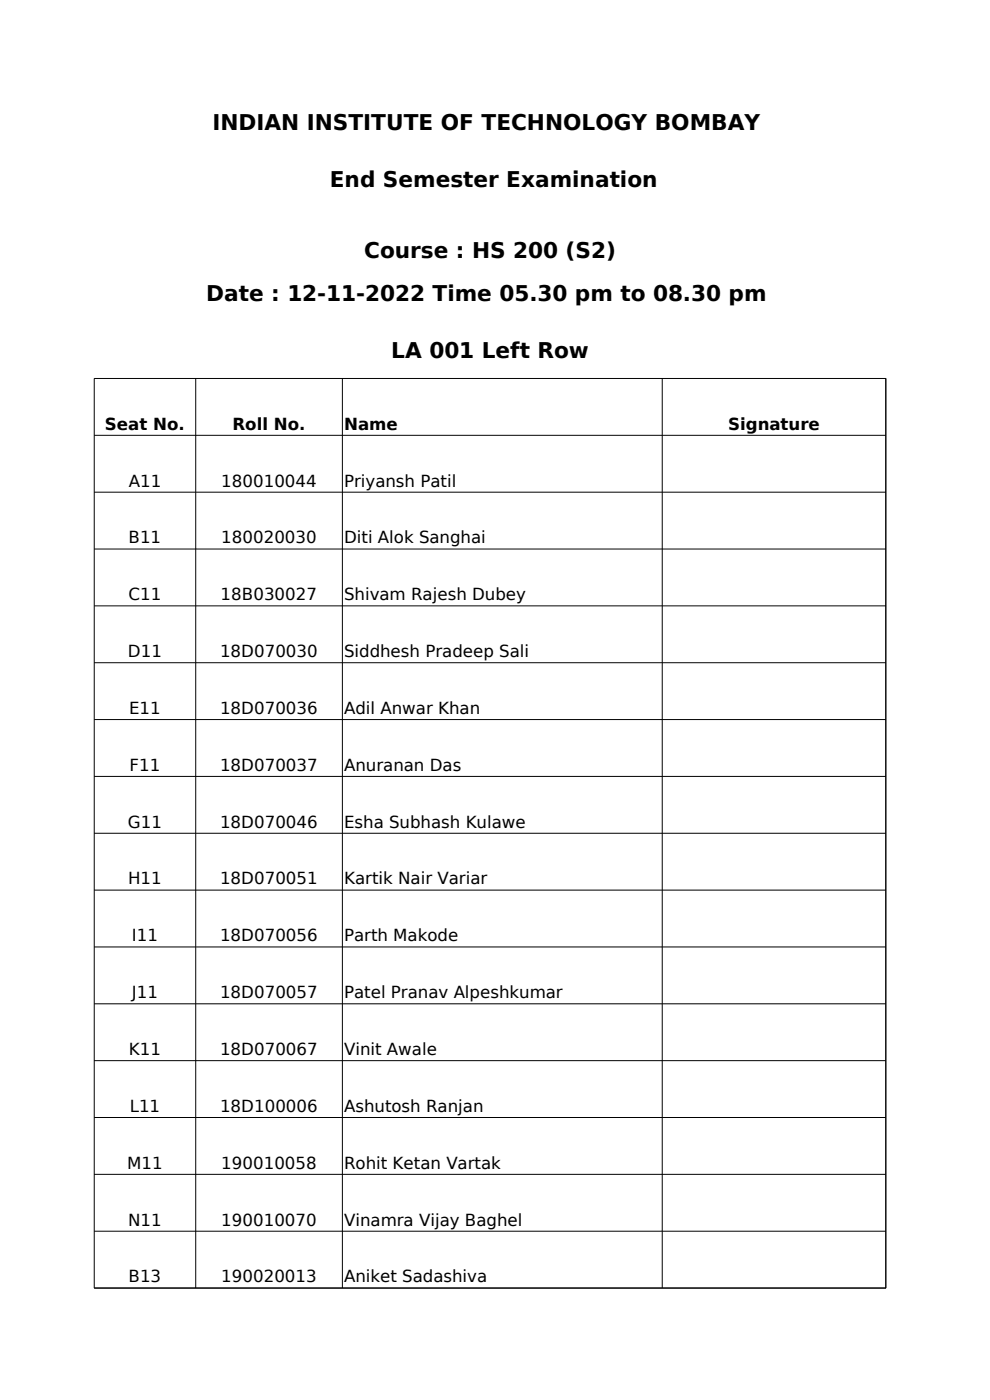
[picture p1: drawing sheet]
<svg xmlns="http://www.w3.org/2000/svg" width="210mm" height="297mm" viewBox="0 0 210 297" stroke-linecap="round" stroke-linejoin="round" font-family="sans-serif">
<defs><g id="words">
<g font-size="4.6">
<text x="45.1" y="27.6">INDIAN INSTITUTE OF TECHNOLOGY BOMBAY</text>
<text x="70" y="39.7">End Semester Examination</text>
<text x="77.3" y="54.8">Course : HS 200 (S2)</text>
<text x="43.7" y="63.8">Date : 12-11-2022 Time 05.30 pm to 08.30 pm</text>
<text x="83" y="75.9">LA 001 Left Row</text>
</g>
<g font-size="3.5">
<text x="22.3" y="91.2">Seat No.</text>
<text x="49.3" y="91.2">Roll No.</text>
<text x="73" y="91.2">Name</text>
<text x="154.4" y="91.2">Signature</text>
<text x="27.3" y="103.2">A11</text>
<text x="46.9" y="103.2">180010044</text>
<text x="73" y="103.2">Priyansh Patil</text>
<text x="27.3" y="115.3">B11</text>
<text x="46.9" y="115.3">180020030</text>
<text x="73" y="115.3">Diti Alok Sanghai</text>
<text x="27.3" y="127.4">C11</text>
<text x="46.8" y="127.4">18B030027</text>
<text x="73" y="127.4">Shivam Rajesh Dubey</text>
<text x="27.1" y="139.4">D11</text>
<text x="46.7" y="139.4">18D070030</text>
<text x="73" y="139.4">Siddhesh Pradeep Sali</text>
<text x="27.4" y="151.5">E11</text>
<text x="46.7" y="151.5">18D070036</text>
<text x="73" y="151.5">Adil Anwar Khan</text>
<text x="27.5" y="163.5">F11</text>
<text x="46.7" y="163.5">18D070037</text>
<text x="73" y="163.5">Anuranan Das</text>
<text x="27.1" y="175.6">G11</text>
<text x="46.7" y="175.6">18D070046</text>
<text x="73" y="175.6">Esha Subhash Kulawe</text>
<text x="27.2" y="187.6">H11</text>
<text x="46.7" y="187.6">18D070051</text>
<text x="73" y="187.6">Kartik Nair Variar</text>
<text x="28" y="199.7">I11</text>
<text x="46.7" y="199.7">18D070056</text>
<text x="73" y="199.7">Parth Makode</text>
<text x="28" y="211.8">J11</text>
<text x="46.7" y="211.8">18D070057</text>
<text x="73" y="211.8">Patel Pranav Alpeshkumar</text>
<text x="27.3" y="223.8">K11</text>
<text x="46.7" y="223.8">18D070067</text>
<text x="73" y="223.8">Vinit Awale</text>
<text x="27.5" y="235.9">L11</text>
<text x="46.7" y="235.9">18D100006</text>
<text x="73" y="235.9">Ashutosh Ranjan</text>
<text x="27" y="247.9">M11</text>
<text x="46.9" y="247.9">190010058</text>
<text x="73" y="247.9">Rohit Ketan Vartak</text>
<text x="27.2" y="260">N11</text>
<text x="46.9" y="260">190010070</text>
<text x="73" y="260">Vinamra Vijay Baghel</text>
<text x="27.3" y="272.1">B13</text>
<text x="46.9" y="272.1">190020013</text>
<text x="73" y="272.1">Aniket Sadashiva</text>
</g>
</g></defs>
<g fill="none" stroke="#000" stroke-width=".21">
<path d="M20 92.4h167.9M41.5 80.3v193M72.6 80.3v193M140.5 80.3v193M187.9 80.3v193M187.9 80.3h-167.9v193M20 104.4h167.9M20 116.5h167.9M20 128.5h167.9M20 140.6h167.9M20 152.7h167.9M20 164.7h167.9"/>
<path d="M20 176.8h167.9M20 188.8h167.9M20 200.9h167.9M20 213h167.9M20 225h167.9M20 237.1h167.9M20 249.1h167.9M20 261.2h167.9M20 273.3h167.9"/>
</g>
<use href="#words"/>
</svg>
